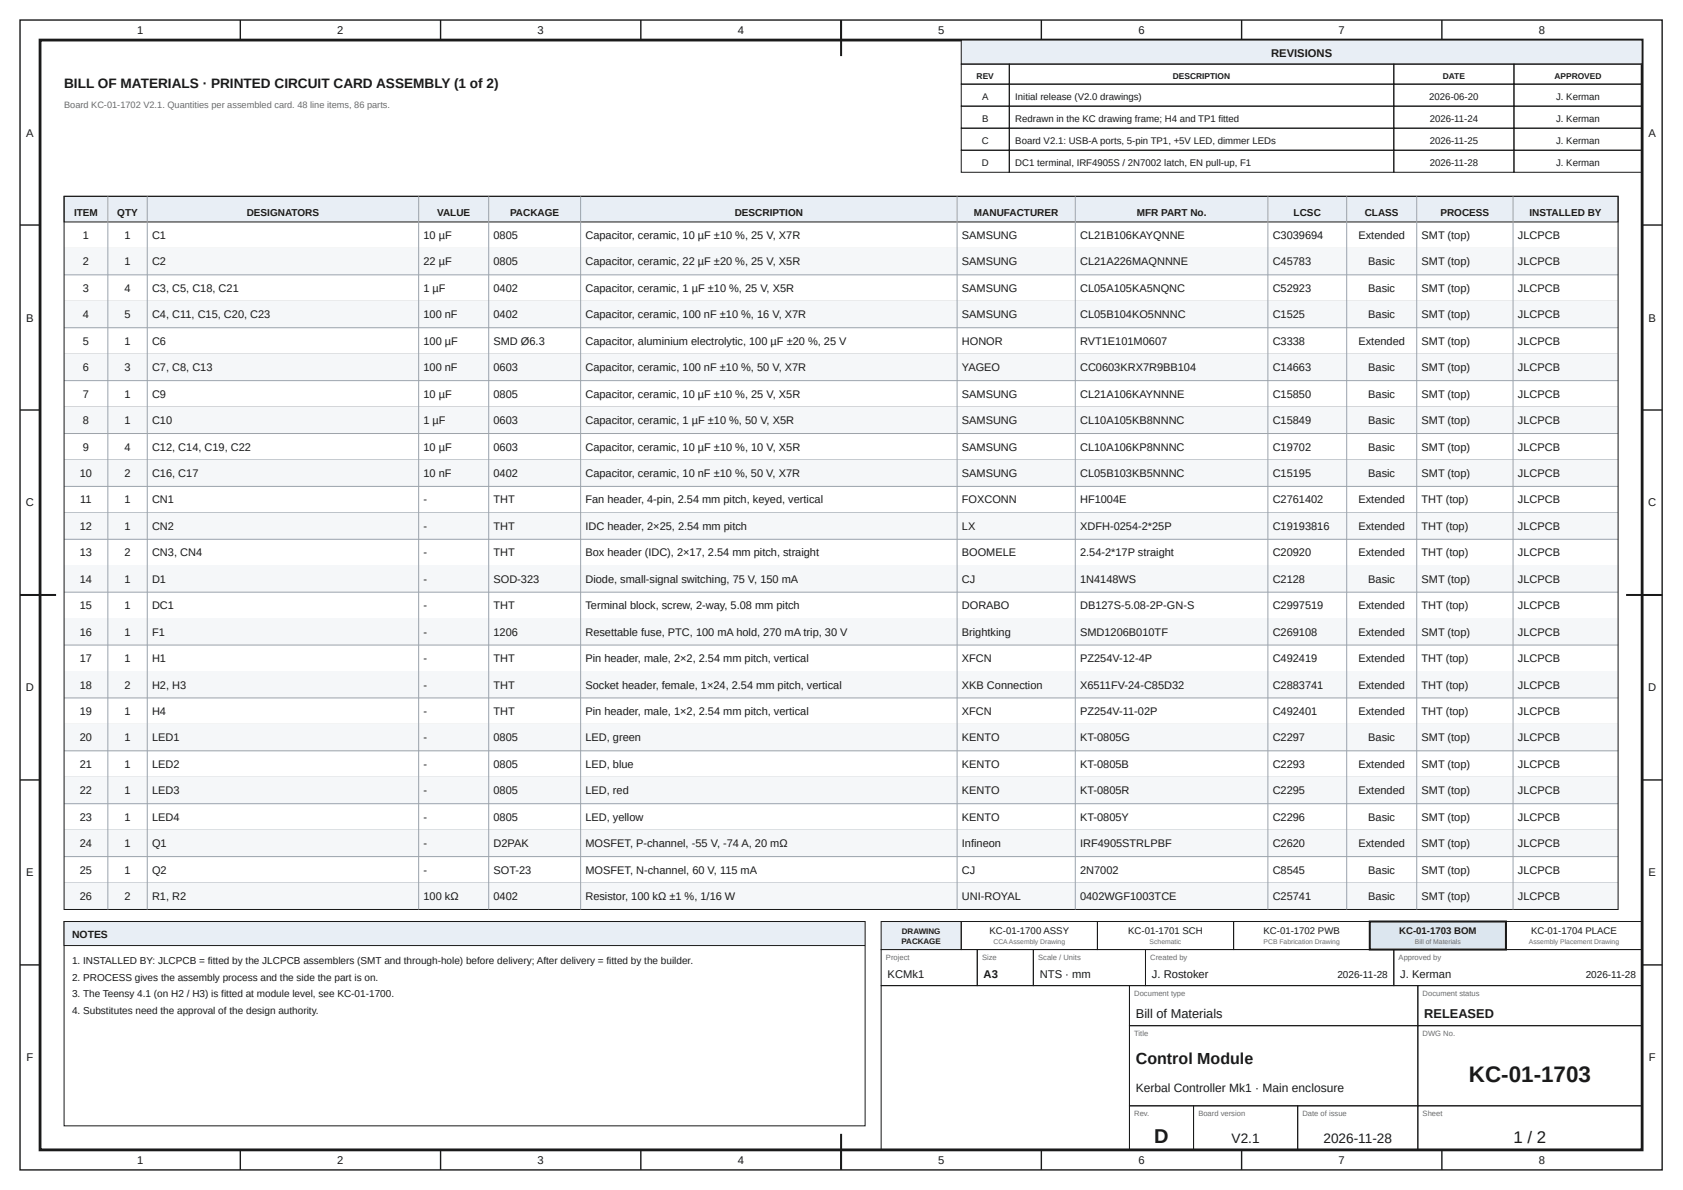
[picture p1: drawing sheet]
<svg xmlns="http://www.w3.org/2000/svg" width="420mm" height="297mm" viewBox="0 0 420 297" stroke-linecap="round" stroke-linejoin="round" font-family="sans-serif">
<defs><g id="words">
<text font-size="5.6" fill="#1a1a1a" x="366.7" y="270">KC-01-1703</text>
<text font-size="5" fill="#1a1a1a" x="288.2" y="285.2">D</text>
<text font-size="4.2" fill="#1a1a1a" x="377.9" y="285.2">1 / 2</text>
<text font-size="4" fill="#1a1a1a" x="283.6" y="265.5">Control Module</text>
<g font-size="3.4" fill="#1a1a1a">
<text x="16" y="22">BILL OF MATERIALS · PRINTED CIRCUIT CARD ASSEMBLY (1 of 2)</text>
<text x="307.5" y="285.2">V2.1</text>
<text x="330.4" y="285.2">2026-11-28</text>
</g>
<g font-size="3.2" fill="#1a1a1a">
<text x="283.6" y="254.2">Bill of Materials</text>
<text x="355.6" y="254.2">RELEASED</text>
</g>
<text font-size="3" fill="#1a1a1a" x="283.6" y="272.5">Kerbal Controller Mk1 · Main enclosure</text>
<g font-size="2.8" fill="#1a1a1a">
<text x="34.2" y="8.6">1</text>
<text x="84.2" y="8.6">2</text>
<text x="134.2" y="8.6">3</text>
<text x="184.2" y="8.6">4</text>
<text x="234.2" y="8.6">5</text>
<text x="284.2" y="8.6">6</text>
<text x="334.2" y="8.6">7</text>
<text x="384.2" y="8.6">8</text>
<text x="317.4" y="14.3">REVISIONS</text>
<text x="6.6" y="34.1">A</text>
<text x="411.6" y="34.1">A</text>
<text x="6.6" y="80.2">B</text>
<text x="411.6" y="80.2">B</text>
<text x="6.5" y="126.4">C</text>
<text x="411.5" y="126.4">C</text>
<text x="6.5" y="172.6">D</text>
<text x="411.5" y="172.6">D</text>
<text x="6.6" y="218.7">E</text>
<text x="411.6" y="218.7">E</text>
<text x="221.6" y="244.2">KCMk1</text>
<text x="245.6" y="244.2">A3</text>
<text x="259.6" y="244.2">NTS · mm</text>
<text x="287.6" y="244.2">J. Rostoker</text>
<text x="349.6" y="244.2">J. Kerman</text>
<text x="6.6" y="264.9">F</text>
<text x="411.6" y="264.9">F</text>
<text x="34.2" y="290.6">1</text>
<text x="84.2" y="290.6">2</text>
<text x="134.2" y="290.6">3</text>
<text x="184.2" y="290.6">4</text>
<text x="234.2" y="290.6">5</text>
<text x="284.2" y="290.6">6</text>
<text x="334.2" y="290.6">7</text>
<text x="384.2" y="290.6">8</text>
</g>
<g font-size="2.7" fill="#1a1a1a">
<text x="20.7" y="59.7">1</text>
<text x="31.1" y="59.7">1</text>
<text x="38" y="59.7">C1</text>
<text x="105.7" y="59.7">10 µF</text>
<text x="123.2" y="59.7">0805</text>
<text x="146.2" y="59.7">Capacitor, ceramic, 10 µF ±10 %, 25 V, X7R</text>
<text x="240.2" y="59.7">SAMSUNG</text>
<text x="269.7" y="59.7">CL21B106KAYQNNE</text>
<text x="317.8" y="59.7">C3039694</text>
<text x="339.2" y="59.7">Extended</text>
<text x="354.9" y="59.7">SMT (top)</text>
<text x="379" y="59.7">JLCPCB</text>
<text x="20.7" y="66.3">2</text>
<text x="31.1" y="66.3">1</text>
<text x="38" y="66.3">C2</text>
<text x="105.7" y="66.3">22 µF</text>
<text x="123.2" y="66.3">0805</text>
<text x="146.2" y="66.3">Capacitor, ceramic, 22 µF ±20 %, 25 V, X5R</text>
<text x="240.2" y="66.3">SAMSUNG</text>
<text x="269.7" y="66.3">CL21A226MAQNNNE</text>
<text x="317.8" y="66.3">C45783</text>
<text x="341.6" y="66.3">Basic</text>
<text x="354.9" y="66.3">SMT (top)</text>
<text x="379" y="66.3">JLCPCB</text>
<text x="20.7" y="72.9">3</text>
<text x="31.1" y="72.9">4</text>
<text x="38" y="72.9">C3, C5, C18, C21</text>
<text x="105.7" y="72.9">1 µF</text>
<text x="123.2" y="72.9">0402</text>
<text x="146.2" y="72.9">Capacitor, ceramic, 1 µF ±10 %, 25 V, X5R</text>
<text x="240.2" y="72.9">SAMSUNG</text>
<text x="269.7" y="72.9">CL05A105KA5NQNC</text>
<text x="317.8" y="72.9">C52923</text>
<text x="341.6" y="72.9">Basic</text>
<text x="354.9" y="72.9">SMT (top)</text>
<text x="379" y="72.9">JLCPCB</text>
<text x="20.7" y="79.5">4</text>
<text x="31.1" y="79.5">5</text>
<text x="38" y="79.5">C4, C11, C15, C20, C23</text>
<text x="105.7" y="79.5">100 nF</text>
<text x="123.2" y="79.5">0402</text>
<text x="146.2" y="79.5">Capacitor, ceramic, 100 nF ±10 %, 16 V, X7R</text>
<text x="240.2" y="79.5">SAMSUNG</text>
<text x="269.7" y="79.5">CL05B104KO5NNNC</text>
<text x="317.8" y="79.5">C1525</text>
<text x="341.6" y="79.5">Basic</text>
<text x="354.9" y="79.5">SMT (top)</text>
<text x="379" y="79.5">JLCPCB</text>
<text x="20.7" y="86.1">5</text>
<text x="31.1" y="86.1">1</text>
<text x="38" y="86.1">C6</text>
<text x="105.7" y="86.1">100 µF</text>
<text x="123.2" y="86.1">SMD Ø6.3</text>
<text x="146.2" y="86.1">Capacitor, aluminium electrolytic, 100 µF ±20 %, 25 V</text>
<text x="240.2" y="86.1">HONOR</text>
<text x="269.7" y="86.1">RVT1E101M0607</text>
<text x="317.8" y="86.1">C3338</text>
<text x="339.2" y="86.1">Extended</text>
<text x="354.9" y="86.1">SMT (top)</text>
<text x="379" y="86.1">JLCPCB</text>
<text x="20.7" y="92.7">6</text>
<text x="31.1" y="92.7">3</text>
<text x="38" y="92.7">C7, C8, C13</text>
<text x="105.7" y="92.7">100 nF</text>
<text x="123.2" y="92.7">0603</text>
<text x="146.2" y="92.7">Capacitor, ceramic, 100 nF ±10 %, 50 V, X7R</text>
<text x="240.2" y="92.7">YAGEO</text>
<text x="269.7" y="92.7">CC0603KRX7R9BB104</text>
<text x="317.8" y="92.7">C14663</text>
<text x="341.6" y="92.7">Basic</text>
<text x="354.9" y="92.7">SMT (top)</text>
<text x="379" y="92.7">JLCPCB</text>
<text x="20.7" y="99.3">7</text>
<text x="31.1" y="99.3">1</text>
<text x="38" y="99.3">C9</text>
<text x="105.7" y="99.3">10 µF</text>
<text x="123.2" y="99.3">0805</text>
<text x="146.2" y="99.3">Capacitor, ceramic, 10 µF ±10 %, 25 V, X5R</text>
<text x="240.2" y="99.3">SAMSUNG</text>
<text x="269.7" y="99.3">CL21A106KAYNNNE</text>
<text x="317.8" y="99.3">C15850</text>
<text x="341.6" y="99.3">Basic</text>
<text x="354.9" y="99.3">SMT (top)</text>
<text x="379" y="99.3">JLCPCB</text>
<text x="20.7" y="105.9">8</text>
<text x="31.1" y="105.9">1</text>
<text x="38" y="105.9">C10</text>
<text x="105.7" y="105.9">1 µF</text>
<text x="123.2" y="105.9">0603</text>
<text x="146.2" y="105.9">Capacitor, ceramic, 1 µF ±10 %, 50 V, X5R</text>
<text x="240.2" y="105.9">SAMSUNG</text>
<text x="269.7" y="105.9">CL10A105KB8NNNC</text>
<text x="317.8" y="105.9">C15849</text>
<text x="341.6" y="105.9">Basic</text>
<text x="354.9" y="105.9">SMT (top)</text>
<text x="379" y="105.9">JLCPCB</text>
<text x="20.7" y="112.5">9</text>
<text x="31.1" y="112.5">4</text>
<text x="38" y="112.5">C12, C14, C19, C22</text>
<text x="105.7" y="112.5">10 µF</text>
<text x="123.2" y="112.5">0603</text>
<text x="146.2" y="112.5">Capacitor, ceramic, 10 µF ±10 %, 10 V, X5R</text>
<text x="240.2" y="112.5">SAMSUNG</text>
<text x="269.7" y="112.5">CL10A106KP8NNNC</text>
<text x="317.8" y="112.5">C19702</text>
<text x="341.6" y="112.5">Basic</text>
<text x="354.9" y="112.5">SMT (top)</text>
<text x="379" y="112.5">JLCPCB</text>
<text x="19.9" y="119.1">10</text>
<text x="31.1" y="119.1">2</text>
<text x="38" y="119.1">C16, C17</text>
<text x="105.7" y="119.1">10 nF</text>
<text x="123.2" y="119.1">0402</text>
<text x="146.2" y="119.1">Capacitor, ceramic, 10 nF ±10 %, 50 V, X7R</text>
<text x="240.2" y="119.1">SAMSUNG</text>
<text x="269.7" y="119.1">CL05B103KB5NNNC</text>
<text x="317.8" y="119.1">C15195</text>
<text x="341.6" y="119.1">Basic</text>
<text x="354.9" y="119.1">SMT (top)</text>
<text x="379" y="119.1">JLCPCB</text>
<text x="20" y="125.7">11</text>
<text x="31.1" y="125.7">1</text>
<text x="38" y="125.7">CN1</text>
<text x="105.7" y="125.7">-</text>
<text x="123.2" y="125.7">THT</text>
<text x="146.2" y="125.7">Fan header, 4-pin, 2.54 mm pitch, keyed, vertical</text>
<text x="240.2" y="125.7">FOXCONN</text>
<text x="269.7" y="125.7">HF1004E</text>
<text x="317.8" y="125.7">C2761402</text>
<text x="339.2" y="125.7">Extended</text>
<text x="354.9" y="125.7">THT (top)</text>
<text x="379" y="125.7">JLCPCB</text>
<text x="19.9" y="132.3">12</text>
<text x="31.1" y="132.3">1</text>
<text x="38" y="132.3">CN2</text>
<text x="105.7" y="132.3">-</text>
<text x="123.2" y="132.3">THT</text>
<text x="146.2" y="132.3">IDC header, 2×25, 2.54 mm pitch</text>
<text x="240.2" y="132.3">LX</text>
<text x="269.7" y="132.3">XDFH-0254-2*25P</text>
<text x="317.8" y="132.3">C19193816</text>
<text x="339.2" y="132.3">Extended</text>
<text x="354.9" y="132.3">THT (top)</text>
<text x="379" y="132.3">JLCPCB</text>
<text x="19.9" y="138.9">13</text>
<text x="31.1" y="138.9">2</text>
<text x="38" y="138.9">CN3, CN4</text>
<text x="105.7" y="138.9">-</text>
<text x="123.2" y="138.9">THT</text>
<text x="146.2" y="138.9">Box header (IDC), 2×17, 2.54 mm pitch, straight</text>
<text x="240.2" y="138.9">BOOMELE</text>
<text x="269.7" y="138.9">2.54-2*17P straight</text>
<text x="317.8" y="138.9">C20920</text>
<text x="339.2" y="138.9">Extended</text>
<text x="354.9" y="138.9">THT (top)</text>
<text x="379" y="138.9">JLCPCB</text>
<text x="19.9" y="145.5">14</text>
<text x="31.1" y="145.5">1</text>
<text x="38" y="145.5">D1</text>
<text x="105.7" y="145.5">-</text>
<text x="123.2" y="145.5">SOD-323</text>
<text x="146.2" y="145.5">Diode, small-signal switching, 75 V, 150 mA</text>
<text x="240.2" y="145.5">CJ</text>
<text x="269.7" y="145.5">1N4148WS</text>
<text x="317.8" y="145.5">C2128</text>
<text x="341.6" y="145.5">Basic</text>
<text x="354.9" y="145.5">SMT (top)</text>
<text x="379" y="145.5">JLCPCB</text>
<text x="19.9" y="152.1">15</text>
<text x="31.1" y="152.1">1</text>
<text x="38" y="152.1">DC1</text>
<text x="105.7" y="152.1">-</text>
<text x="123.2" y="152.1">THT</text>
<text x="146.2" y="152.1">Terminal block, screw, 2-way, 5.08 mm pitch</text>
<text x="240.2" y="152.1">DORABO</text>
<text x="269.7" y="152.1">DB127S-5.08-2P-GN-S</text>
<text x="317.8" y="152.1">C2997519</text>
<text x="339.2" y="152.1">Extended</text>
<text x="354.9" y="152.1">THT (top)</text>
<text x="379" y="152.1">JLCPCB</text>
<text x="19.9" y="158.7">16</text>
<text x="31.1" y="158.7">1</text>
<text x="38" y="158.7">F1</text>
<text x="105.7" y="158.7">-</text>
<text x="123.2" y="158.7">1206</text>
<text x="146.2" y="158.7">Resettable fuse, PTC, 100 mA hold, 270 mA trip, 30 V</text>
<text x="240.2" y="158.7">Brightking</text>
<text x="269.7" y="158.7">SMD1206B010TF</text>
<text x="317.8" y="158.7">C269108</text>
<text x="339.2" y="158.7">Extended</text>
<text x="354.9" y="158.7">SMT (top)</text>
<text x="379" y="158.7">JLCPCB</text>
<text x="19.9" y="165.3">17</text>
<text x="31.1" y="165.3">1</text>
<text x="38" y="165.3">H1</text>
<text x="105.7" y="165.3">-</text>
<text x="123.2" y="165.3">THT</text>
<text x="146.2" y="165.3">Pin header, male, 2×2, 2.54 mm pitch, vertical</text>
<text x="240.2" y="165.3">XFCN</text>
<text x="269.7" y="165.3">PZ254V-12-4P</text>
<text x="317.8" y="165.3">C492419</text>
<text x="339.2" y="165.3">Extended</text>
<text x="354.9" y="165.3">THT (top)</text>
<text x="379" y="165.3">JLCPCB</text>
<text x="19.9" y="171.9">18</text>
<text x="31.1" y="171.9">2</text>
<text x="38" y="171.9">H2, H3</text>
<text x="105.7" y="171.9">-</text>
<text x="123.2" y="171.9">THT</text>
<text x="146.2" y="171.9">Socket header, female, 1×24, 2.54 mm pitch, vertical</text>
<text x="240.2" y="171.9">XKB Connection</text>
<text x="269.7" y="171.9">X6511FV-24-C85D32</text>
<text x="317.8" y="171.9">C2883741</text>
<text x="339.2" y="171.9">Extended</text>
<text x="354.9" y="171.9">THT (top)</text>
<text x="379" y="171.9">JLCPCB</text>
<text x="19.9" y="178.5">19</text>
<text x="31.1" y="178.5">1</text>
<text x="38" y="178.5">H4</text>
<text x="105.7" y="178.5">-</text>
<text x="123.2" y="178.5">THT</text>
<text x="146.2" y="178.5">Pin header, male, 1×2, 2.54 mm pitch, vertical</text>
<text x="240.2" y="178.5">XFCN</text>
<text x="269.7" y="178.5">PZ254V-11-02P</text>
<text x="317.8" y="178.5">C492401</text>
<text x="339.2" y="178.5">Extended</text>
<text x="354.9" y="178.5">THT (top)</text>
<text x="379" y="178.5">JLCPCB</text>
<text x="19.9" y="185.1">20</text>
<text x="31.1" y="185.1">1</text>
<text x="38" y="185.1">LED1</text>
<text x="105.7" y="185.1">-</text>
<text x="123.2" y="185.1">0805</text>
<text x="146.2" y="185.1">LED, green</text>
<text x="240.2" y="185.1">KENTO</text>
<text x="269.7" y="185.1">KT-0805G</text>
<text x="317.8" y="185.1">C2297</text>
<text x="341.6" y="185.1">Basic</text>
<text x="354.9" y="185.1">SMT (top)</text>
<text x="379" y="185.1">JLCPCB</text>
<text x="19.9" y="191.7">21</text>
<text x="31.1" y="191.7">1</text>
<text x="38" y="191.7">LED2</text>
<text x="105.7" y="191.7">-</text>
<text x="123.2" y="191.7">0805</text>
<text x="146.2" y="191.7">LED, blue</text>
<text x="240.2" y="191.7">KENTO</text>
<text x="269.7" y="191.7">KT-0805B</text>
<text x="317.8" y="191.7">C2293</text>
<text x="339.2" y="191.7">Extended</text>
<text x="354.9" y="191.7">SMT (top)</text>
<text x="379" y="191.7">JLCPCB</text>
<text x="19.9" y="198.3">22</text>
<text x="31.1" y="198.3">1</text>
<text x="38" y="198.3">LED3</text>
<text x="105.7" y="198.3">-</text>
<text x="123.2" y="198.3">0805</text>
<text x="146.2" y="198.3">LED, red</text>
<text x="240.2" y="198.3">KENTO</text>
<text x="269.7" y="198.3">KT-0805R</text>
<text x="317.8" y="198.3">C2295</text>
<text x="339.2" y="198.3">Extended</text>
<text x="354.9" y="198.3">SMT (top)</text>
<text x="379" y="198.3">JLCPCB</text>
<text x="19.9" y="204.9">23</text>
<text x="31.1" y="204.9">1</text>
<text x="38" y="204.9">LED4</text>
<text x="105.7" y="204.9">-</text>
<text x="123.2" y="204.9">0805</text>
<text x="146.2" y="204.9">LED, yellow</text>
<text x="240.2" y="204.9">KENTO</text>
<text x="269.7" y="204.9">KT-0805Y</text>
<text x="317.8" y="204.9">C2296</text>
<text x="341.6" y="204.9">Basic</text>
<text x="354.9" y="204.9">SMT (top)</text>
<text x="379" y="204.9">JLCPCB</text>
<text x="19.9" y="211.5">24</text>
<text x="31.1" y="211.5">1</text>
<text x="38" y="211.5">Q1</text>
<text x="105.7" y="211.5">-</text>
<text x="123.2" y="211.5">D2PAK</text>
<text x="146.2" y="211.5">MOSFET, P-channel, -55 V, -74 A, 20 mΩ</text>
<text x="240.2" y="211.5">Infineon</text>
<text x="269.7" y="211.5">IRF4905STRLPBF</text>
<text x="317.8" y="211.5">C2620</text>
<text x="339.2" y="211.5">Extended</text>
<text x="354.9" y="211.5">SMT (top)</text>
<text x="379" y="211.5">JLCPCB</text>
<text x="19.9" y="218.1">25</text>
<text x="31.1" y="218.1">1</text>
<text x="38" y="218.1">Q2</text>
<text x="105.7" y="218.1">-</text>
<text x="123.2" y="218.1">SOT-23</text>
<text x="146.2" y="218.1">MOSFET, N-channel, 60 V, 115 mA</text>
<text x="240.2" y="218.1">CJ</text>
<text x="269.7" y="218.1">2N7002</text>
<text x="317.8" y="218.1">C8545</text>
<text x="341.6" y="218.1">Basic</text>
<text x="354.9" y="218.1">SMT (top)</text>
<text x="379" y="218.1">JLCPCB</text>
<text x="19.9" y="224.7">26</text>
<text x="31.1" y="224.7">2</text>
<text x="38" y="224.7">R1, R2</text>
<text x="105.7" y="224.7">100 kΩ</text>
<text x="123.2" y="224.7">0402</text>
<text x="146.2" y="224.7">Resistor, 100 kΩ ±1 %, 1/16 W</text>
<text x="240.2" y="224.7">UNI-ROYAL</text>
<text x="269.7" y="224.7">0402WGF1003TCE</text>
<text x="317.8" y="224.7">C25741</text>
<text x="341.6" y="224.7">Basic</text>
<text x="354.9" y="224.7">SMT (top)</text>
<text x="379" y="224.7">JLCPCB</text>
</g>
<text font-size="2.6" fill="#1a1a1a" x="18" y="234.2">NOTES</text>
<g font-size="2.5" fill="#1a1a1a">
<text x="18.5" y="53.8">ITEM</text>
<text x="29.3" y="53.8">QTY</text>
<text x="61.6" y="53.8">DESIGNATORS</text>
<text x="109.1" y="53.8">VALUE</text>
<text x="127.3" y="53.8">PACKAGE</text>
<text x="183.4" y="53.8">DESCRIPTION</text>
<text x="243.2" y="53.8">MANUFACTURER</text>
<text x="283.8" y="53.8">MFR PART No.</text>
<text x="323" y="53.8">LCSC</text>
<text x="340.7" y="53.8">CLASS</text>
<text x="359.6" y="53.8">PROCESS</text>
<text x="381.9" y="53.8">INSTALLED BY</text>
<text x="18" y="240.5">1. INSTALLED BY: JLCPCB = fitted by the JLCPCB assemblers (SMT and through-hole) before delivery; After delivery = fitted by the builder.</text>
<text x="18" y="244.7">2. PROCESS gives the assembly process and the side the part is on.</text>
<text x="333.9" y="244.2">2026-11-28</text>
<text x="395.9" y="244.2">2026-11-28</text>
<text x="18" y="248.9">3. The Teensy 4.1 (on H2 / H3) is fitted at module level, see KC-01-1700.</text>
<text x="18" y="253.2">4. Substitutes need the approval of the design authority.</text>
</g>
<g font-size="2.4" fill="#1a1a1a">
<text x="245.2" y="24.9">A</text>
<text x="253.5" y="24.9">Initial release (V2.0 drawings)</text>
<text x="356.9" y="24.9">2026-06-20</text>
<text x="388.5" y="24.9">J. Kerman</text>
<text x="245.1" y="35.9">C</text>
<text x="245.2" y="30.4">B</text>
<text x="253.5" y="30.4">Redrawn in the KC drawing frame; H4 and TP1 fitted</text>
<text x="253.5" y="35.9">Board V2.1: USB-A ports, 5-pin TP1, +5V LED, dimmer LEDs</text>
<text x="357" y="30.4">2026-11-24</text>
<text x="357" y="35.9">2026-11-25</text>
<text x="388.5" y="30.4">J. Kerman</text>
<text x="388.5" y="35.9">J. Kerman</text>
<text x="245.1" y="41.4">D</text>
<text x="253.5" y="41.4">DC1 terminal, IRF4905S / 2N7002 latch, EN pull-up, F1</text>
<text x="357" y="41.4">2026-11-28</text>
<text x="388.5" y="41.4">J. Kerman</text>
<text x="247.1" y="233">KC-01-1700 ASSY</text>
<text x="281.7" y="233">KC-01-1701 SCH</text>
<text x="315.5" y="233">KC-01-1702 PWB</text>
<text x="349.3" y="233">KC-01-1703 BOM</text>
<text x="382.3" y="233">KC-01-1704 PLACE</text>
</g>
<text font-size="2.3" fill="#6b6b6b" x="16" y="27">Board KC-01-1702 V2.1. Quantities per assembled card. 48 line items, 86 parts.</text>
<g font-size="2.1" fill="#1a1a1a">
<text x="243.8" y="19.6">REV</text>
<text x="292.8" y="19.6">DESCRIPTION</text>
<text x="360.2" y="19.6">DATE</text>
<text x="388.1" y="19.6">APPROVED</text>
</g>
<g font-size="2" fill="#1a1a1a">
<text x="225.2" y="233">DRAWING</text>
<text x="225.1" y="235.6">PACKAGE</text>
</g>
<g font-size="1.9" fill="#6b6b6b">
<text x="221.2" y="239.6">Project</text>
<text x="245.2" y="239.6">Size</text>
<text x="259.2" y="239.6">Scale / Units</text>
<text x="287.2" y="239.6">Created by</text>
<text x="349.2" y="239.6">Approved by</text>
<text x="283.2" y="248.6">Document type</text>
<text x="355.2" y="248.6">Document status</text>
<text x="283.2" y="258.6">Title</text>
<text x="355.2" y="258.6">DWG No.</text>
<text x="283.2" y="278.6">Rev.</text>
<text x="299.2" y="278.6">Board version</text>
<text x="325.2" y="278.6">Date of issue</text>
<text x="355.2" y="278.6">Sheet</text>
</g>
<g font-size="1.7" fill="#6b6b6b">
<text x="248" y="235.7">CCAAssembly Drawing</text>
<text x="287" y="235.7">Schematic</text>
<text x="315.5" y="235.7">PCB Fabrication Drawing</text>
<text x="353.2" y="235.7">Bill of Materials</text>
<text x="381.7" y="235.7">Assembly Placement Drawing</text>
</g>
</g></defs>
<g fill="none" stroke="#1a1a1a" stroke-width=".35">
<path d="M5 5h410v287h-410zM60 5v5M110 5v5M160 5v5M210 5v5M260 5v5M310 5v5M360 5v5M5 56.2h5M410 56.2h5M5 102.3h5M410 102.3h5"/>
<path d="M5 148.5h5M410 148.5h5M5 194.7h5M410 194.7h5M5 240.8h5M410 240.8h5M60 287v5M110 287v5M160 287v5M210 287v5M260 287v5M310 287v5"/>
<path d="M360 287v5"/>
</g>
<path d="M10 10h400v277h-400z" fill="none" stroke="#1a1a1a" stroke-width=".7" stroke-linecap="butt"/>
<path d="M210 5v9M5 148.5h9M406 148.5h9M210 283v9" fill="none" stroke="#1a1a1a" stroke-width=".5"/>
<path d="M240 10h170v6h-170z" fill="#e8eef5"/>
<g fill="none" stroke="#1a1a1a" stroke-width=".25">
<path d="M240 10h170v6h-170zM240 16h12v5h-12zM252 16h96v5h-96zM348 16h30v5h-30zM378 16h32v5h-32zM240 21h12v5.5h-12zM240 26.5h12v5.5h-12zM240 32h12v5.5h-12zM240 37.5h12v5.5h-12zM252 21h96v5.5h-96zM252 26.5h96v5.5h-96zM252 32h96v5.5h-96z"/>
<path d="M252 37.5h96v5.5h-96zM348 21h30v5.5h-30zM348 26.5h30v5.5h-30zM348 32h30v5.5h-30zM348 37.5h30v5.5h-30zM378 21h32v5.5h-32zM378 26.5h32v5.5h-32zM378 32h32v5.5h-32zM378 37.5h32v5.5h-32zM220 237h24v9h-24zM244 237h14v9h-14zM258 237h28v9h-28z"/>
<path d="M286 237h62v9h-62zM348 237h62v9h-62zM220 246h62v41h-62zM282 246h72v10h-72zM282 256h72v20h-72zM354 246h56v10h-56zM354 256h56v20h-56zM282 276h16v11h-16zM298 276h26v11h-26zM324 276h30v11h-30zM354 276h56v11h-56z"/>
</g>
<path d="M220 230h20v7h-20z" fill="#e8eef5"/>
<path d="M220 230h20v7h-20zM240 230h34v7h-34zM274 230h34v7h-34zM308 230h34v7h-34z" fill="none" stroke="#1a1a1a" stroke-width=".25"/>
<path d="M342 230h34v7h-34z" fill="#d9e6f2"/>
<path d="M342 230h34v7h-34z" fill="none" stroke="#1a1a1a" stroke-width=".5"/>
<path d="M376 230h34v7h-34z" fill="none" stroke="#1a1a1a" stroke-width=".25"/>
<path d="M16 49h388v6.4h-388z" fill="#e8eef5"/>
<path d="M16 49h388v6.4h-388z" fill="none" stroke="#1a1a1a" stroke-width=".25"/>
<path d="M16 62h388" fill="none" stroke="#9aa3ad" stroke-width=".25"/>
<path d="M16 62h388v6.6h-388z" fill="#f5f7f9"/>
<path d="M16 68.6h388M16 75.2h388" fill="none" stroke="#9aa3ad" stroke-width=".25"/>
<path d="M16 75.2h388v6.6h-388z" fill="#f5f7f9"/>
<path d="M16 81.8h388M16 88.4h388" fill="none" stroke="#9aa3ad" stroke-width=".25"/>
<path d="M16 88.4h388v6.6h-388z" fill="#f5f7f9"/>
<path d="M16 95h388M16 101.6h388" fill="none" stroke="#9aa3ad" stroke-width=".25"/>
<path d="M16 101.6h388v6.6h-388z" fill="#f5f7f9"/>
<path d="M16 108.2h388M16 114.8h388" fill="none" stroke="#9aa3ad" stroke-width=".25"/>
<path d="M16 114.8h388v6.6h-388z" fill="#f5f7f9"/>
<path d="M16 121.4h388M16 128h388" fill="none" stroke="#9aa3ad" stroke-width=".25"/>
<path d="M16 128h388v6.6h-388z" fill="#f5f7f9"/>
<path d="M16 134.6h388M16 141.2h388" fill="none" stroke="#9aa3ad" stroke-width=".25"/>
<path d="M16 141.2h388v6.6h-388z" fill="#f5f7f9"/>
<path d="M16 147.8h388M16 154.4h388" fill="none" stroke="#9aa3ad" stroke-width=".25"/>
<path d="M16 154.4h388v6.6h-388z" fill="#f5f7f9"/>
<path d="M16 161h388M16 167.6h388" fill="none" stroke="#9aa3ad" stroke-width=".25"/>
<path d="M16 167.6h388v6.6h-388z" fill="#f5f7f9"/>
<path d="M16 174.2h388M16 180.8h388" fill="none" stroke="#9aa3ad" stroke-width=".25"/>
<path d="M16 180.8h388v6.6h-388z" fill="#f5f7f9"/>
<path d="M16 187.4h388M16 194h388" fill="none" stroke="#9aa3ad" stroke-width=".25"/>
<path d="M16 194h388v6.6h-388z" fill="#f5f7f9"/>
<path d="M16 200.6h388M16 207.2h388" fill="none" stroke="#9aa3ad" stroke-width=".25"/>
<path d="M16 207.2h388v6.6h-388z" fill="#f5f7f9"/>
<path d="M16 213.8h388M16 220.4h388" fill="none" stroke="#9aa3ad" stroke-width=".25"/>
<path d="M16 220.4h388v6.6h-388z" fill="#f5f7f9"/>
<path d="M26.9 49v178M36.8 49v178M104.5 49v178M122 49v178M145 49v178M239 49v178M268.5 49v178M316.6 49v178M336.2 49v178M353.7 49v178M377.8 49v178M16 227h388" fill="none" stroke="#9aa3ad" stroke-width=".25"/>
<path d="M16 49h388v178h-388zM16 230h200v51h-200z" fill="none" stroke="#1a1a1a" stroke-width=".25"/>
<path d="M16 230h200v6h-200z" fill="#e8eef5"/>
<path d="M16 230h200v6h-200z" fill="none" stroke="#1a1a1a" stroke-width=".25"/>
<use href="#words"/>
</svg>
